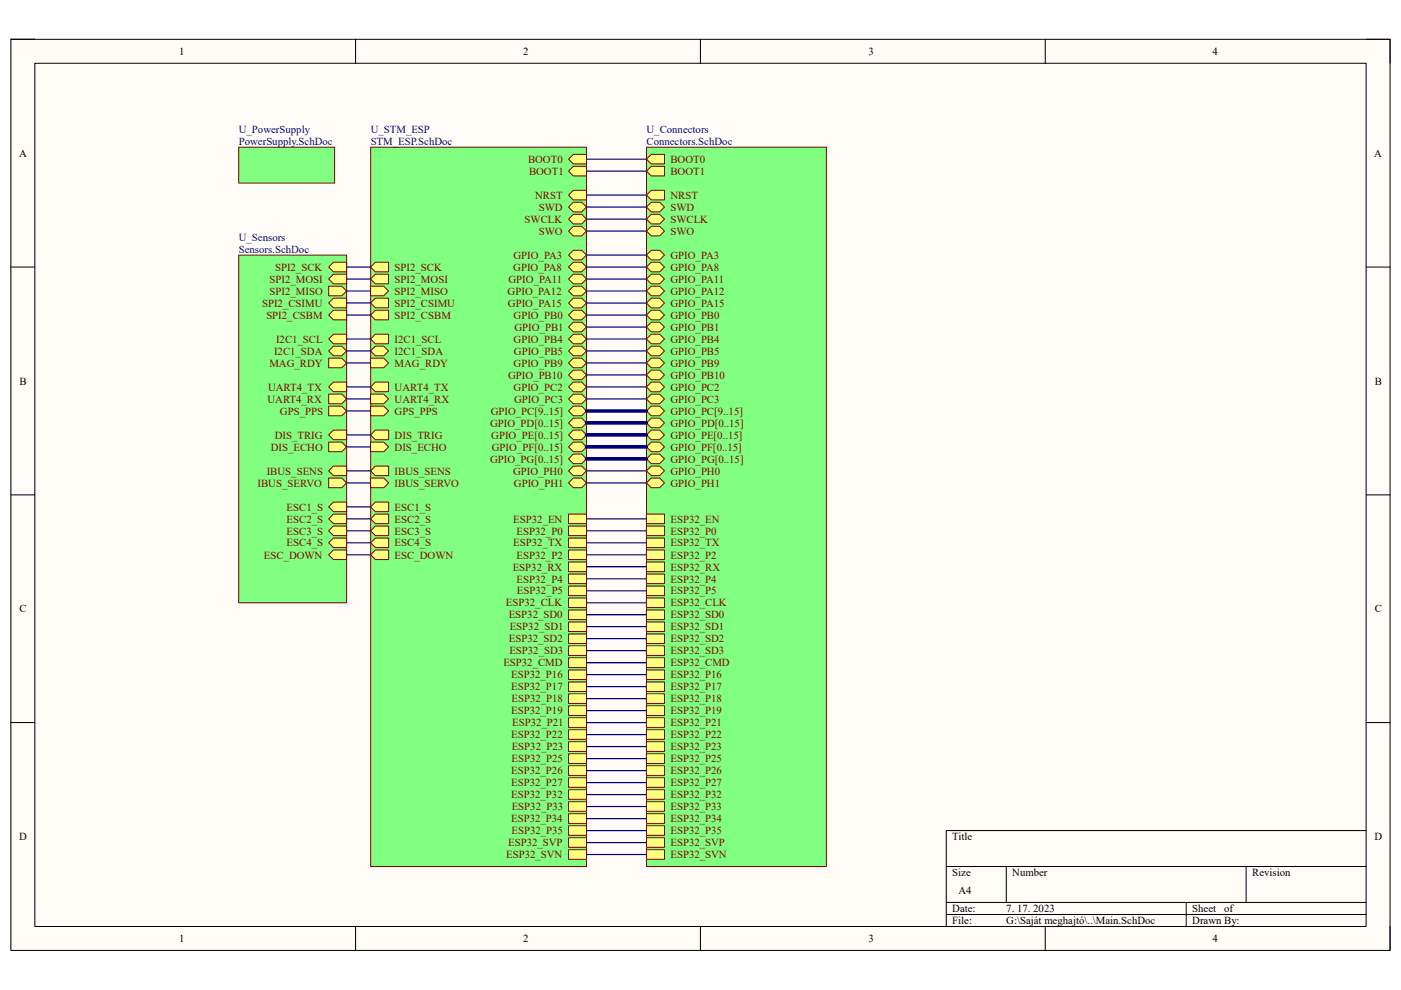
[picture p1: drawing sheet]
<svg xmlns="http://www.w3.org/2000/svg" width="297mm" height="210mm" viewBox="0 0 297 210" stroke-linecap="round" stroke-linejoin="round" font-family="sans-serif">
<defs><g id="words">
<g font-size="2.3">
<text x="38" y="11.7">1</text>
<text x="110.9" y="11.7">2</text>
<text x="184.1" y="11.7">3</text>
<text x="257.1" y="11.7">4</text>
<text x="4" y="33.3">A</text>
<text x="291.4" y="33.3">A</text>
<text x="4.1" y="81.6">B</text>
<text x="291.5" y="81.6">B</text>
<text x="4.1" y="129.9">C</text>
<text x="291.5" y="129.9">C</text>
<text x="4.1" y="178.2">D</text>
<text x="201.9" y="178.2">Title</text>
<text x="291.4" y="178.2">D</text>
<text x="201.9" y="185.8">Size</text>
<text x="214.6" y="185.8">Number</text>
<text x="265.5" y="185.8">Revision</text>
<text x="203.2" y="189.7">A4</text>
<text x="201.9" y="193.5">Date:</text>
<text x="201.9" y="196">File:</text>
<text x="213.4" y="193.5">7. 17. 2023</text>
<text x="213.4" y="196">G:\Saját meghajtó\..\Main.SchDoc</text>
<text x="252.8" y="193.5">Sheet</text>
<text x="252.8" y="196">Drawn By:</text>
<text x="259.6" y="193.5">of</text>
<text x="38" y="199.8">1</text>
<text x="110.9" y="199.8">2</text>
<text x="184.1" y="199.8">3</text>
<text x="257.1" y="199.8">4</text>
</g>
<g font-size="2.3" fill="#000080">
<text x="50.6" y="28.2">U_PowerSupply</text>
<text x="78.6" y="28.2">U_STM_ESP</text>
<text x="137.1" y="28.2">U_Connectors</text>
<text x="50.6" y="30.7">PowerSupply.SchDoc</text>
<text x="78.6" y="30.7">STM_ESP.SchDoc</text>
<text x="137.1" y="30.7">Connectors.SchDoc</text>
<text x="50.6" y="51.1">U_Sensors</text>
<text x="50.6" y="53.6">Sensors.SchDoc</text>
</g>
<g font-size="2.3" fill="#800000">
<text x="111.9" y="34.5">BOOT0</text>
<text x="142.2" y="34.5">BOOT0</text>
<text x="112.2" y="37.1">BOOT1</text>
<text x="142.2" y="37.1">BOOT1</text>
<text x="111.2" y="47.3">SWCLK</text>
<text x="113.5" y="42.2">NRST</text>
<text x="114.3" y="44.7">SWD</text>
<text x="142.2" y="42.2">NRST</text>
<text x="142.2" y="44.7">SWD</text>
<text x="142.2" y="47.3">SWCLK</text>
<text x="114.3" y="49.8">SWO</text>
<text x="142.2" y="49.8">SWO</text>
<text x="57.1" y="60">SPI2_MOSI</text>
<text x="58.3" y="57.4">SPI2_SCK</text>
<text x="83.7" y="57.4">SPI2_SCK</text>
<text x="83.7" y="60">SPI2_MOSI</text>
<text x="107.8" y="60">GPIO_PA11</text>
<text x="108.8" y="57.4">GPIO_PA8</text>
<text x="108.9" y="54.9">GPIO_PA3</text>
<text x="142.2" y="54.9">GPIO_PA3</text>
<text x="142.2" y="57.4">GPIO_PA8</text>
<text x="142.2" y="60">GPIO_PA11</text>
<text x="55.6" y="65.1">SPI2_CSIMU</text>
<text x="57.1" y="62.5">SPI2_MISO</text>
<text x="83.7" y="62.5">SPI2_MISO</text>
<text x="83.7" y="65.1">SPI2_CSIMU</text>
<text x="107.6" y="62.5">GPIO_PA12</text>
<text x="107.7" y="65.1">GPIO_PA15</text>
<text x="142.2" y="62.5">GPIO_PA12</text>
<text x="142.2" y="65.1">GPIO_PA15</text>
<text x="56.5" y="67.6">SPI2_CSBM</text>
<text x="83.7" y="67.6">SPI2_CSBM</text>
<text x="108.9" y="67.6">GPIO_PB0</text>
<text x="109.1" y="70.1">GPIO_PB1</text>
<text x="142.2" y="67.6">GPIO_PB0</text>
<text x="142.2" y="70.1">GPIO_PB1</text>
<text x="57.1" y="77.8">MAG_RDY</text>
<text x="58.1" y="75.2">I2C1_SDA</text>
<text x="58.5" y="72.7">I2C1_SCL</text>
<text x="83.7" y="72.7">I2C1_SCL</text>
<text x="83.7" y="75.2">I2C1_SDA</text>
<text x="83.7" y="77.8">MAG_RDY</text>
<text x="108.9" y="77.8">GPIO_PB9</text>
<text x="108.9" y="72.7">GPIO_PB4</text>
<text x="109" y="75.2">GPIO_PB5</text>
<text x="142.2" y="72.7">GPIO_PB4</text>
<text x="142.2" y="75.2">GPIO_PB5</text>
<text x="142.2" y="77.8">GPIO_PB9</text>
<text x="56.8" y="82.9">UART4_TX</text>
<text x="83.7" y="82.9">UART4_TX</text>
<text x="107.7" y="80.3">GPIO_PB10</text>
<text x="108.9" y="82.9">GPIO_PC2</text>
<text x="142.2" y="80.3">GPIO_PB10</text>
<text x="142.2" y="82.9">GPIO_PC2</text>
<text x="56.7" y="85.4">UART4_RX</text>
<text x="59.3" y="87.9">GPS_PPS</text>
<text x="83.7" y="85.4">UART4_RX</text>
<text x="83.7" y="87.9">GPS_PPS</text>
<text x="104" y="87.9">GPIO_PC[9..15]</text>
<text x="109" y="85.4">GPIO_PC3</text>
<text x="142.2" y="85.4">GPIO_PC3</text>
<text x="142.2" y="87.9">GPIO_PC[9..15]</text>
<text x="57.4" y="95.6">DIS_ECHO</text>
<text x="58.2" y="93">DIS_TRIG</text>
<text x="83.7" y="93">DIS_TRIG</text>
<text x="83.7" y="95.6">DIS_ECHO</text>
<text x="103.9" y="90.5">GPIO_PD[0..15]</text>
<text x="104.2" y="93">GPIO_PE[0..15]</text>
<text x="104.3" y="95.6">GPIO_PF[0..15]</text>
<text x="142.2" y="93">GPIO_PE[0..15]</text>
<text x="142.2" y="90.5">GPIO_PD[0..15]</text>
<text x="142.2" y="95.6">GPIO_PF[0..15]</text>
<text x="56.6" y="100.7">IBUS_SENS</text>
<text x="83.7" y="100.7">IBUS_SENS</text>
<text x="103.9" y="98.1">GPIO_PG[0..15]</text>
<text x="108.8" y="100.7">GPIO_PH0</text>
<text x="142.2" y="100.7">GPIO_PH0</text>
<text x="142.2" y="98.1">GPIO_PG[0..15]</text>
<text x="54.6" y="103.2">IBUS_SERVO</text>
<text x="83.7" y="103.2">IBUS_SERVO</text>
<text x="109" y="103.2">GPIO_PH1</text>
<text x="142.2" y="103.2">GPIO_PH1</text>
<text x="60.8" y="108.3">ESC1_S</text>
<text x="60.8" y="110.8">ESC2_S</text>
<text x="60.8" y="113.4">ESC3_S</text>
<text x="83.7" y="108.3">ESC1_S</text>
<text x="83.7" y="110.8">ESC2_S</text>
<text x="83.7" y="113.4">ESC3_S</text>
<text x="108.8" y="110.8">ESP32_EN</text>
<text x="109.5" y="113.4">ESP32_P0</text>
<text x="142.2" y="110.8">ESP32_EN</text>
<text x="142.2" y="113.4">ESP32_P0</text>
<text x="55.9" y="118.5">ESC_DOWN</text>
<text x="60.8" y="115.9">ESC4_S</text>
<text x="83.7" y="115.9">ESC4_S</text>
<text x="83.7" y="118.5">ESC_DOWN</text>
<text x="108.8" y="115.9">ESP32_TX</text>
<text x="109.5" y="118.5">ESP32_P2</text>
<text x="142.2" y="115.9">ESP32_TX</text>
<text x="142.2" y="118.5">ESP32_P2</text>
<text x="108.7" y="121">ESP32_RX</text>
<text x="109.5" y="123.5">ESP32_P4</text>
<text x="142.2" y="121">ESP32_RX</text>
<text x="142.2" y="123.5">ESP32_P4</text>
<text x="107.3" y="128.6">ESP32_CLK</text>
<text x="107.9" y="131.2">ESP32_SD0</text>
<text x="109.6" y="126.1">ESP32_P5</text>
<text x="142.2" y="126.1">ESP32_P5</text>
<text x="142.2" y="131.2">ESP32_SD0</text>
<text x="142.2" y="128.6">ESP32_CLK</text>
<text x="107.9" y="136.2">ESP32_SD2</text>
<text x="108.1" y="133.7">ESP32_SD1</text>
<text x="142.2" y="136.2">ESP32_SD2</text>
<text x="142.2" y="133.7">ESP32_SD1</text>
<text x="106.7" y="141.4">ESP32_CMD</text>
<text x="108" y="138.8">ESP32_SD3</text>
<text x="108.4" y="143.9">ESP32_P16</text>
<text x="142.2" y="138.8">ESP32_SD3</text>
<text x="142.2" y="141.4">ESP32_CMD</text>
<text x="142.2" y="143.9">ESP32_P16</text>
<text x="108.4" y="146.4">ESP32_P17</text>
<text x="108.4" y="149">ESP32_P18</text>
<text x="142.2" y="149">ESP32_P18</text>
<text x="142.2" y="146.4">ESP32_P17</text>
<text x="108.4" y="151.5">ESP32_P19</text>
<text x="108.6" y="154.1">ESP32_P21</text>
<text x="142.2" y="154.1">ESP32_P21</text>
<text x="142.2" y="151.5">ESP32_P19</text>
<text x="108.4" y="156.6">ESP32_P22</text>
<text x="108.5" y="161.7">ESP32_P25</text>
<text x="108.5" y="159.2">ESP32_P23</text>
<text x="142.2" y="161.7">ESP32_P25</text>
<text x="142.2" y="159.2">ESP32_P23</text>
<text x="142.2" y="156.6">ESP32_P22</text>
<text x="108.4" y="164.2">ESP32_P26</text>
<text x="108.4" y="166.8">ESP32_P27</text>
<text x="142.2" y="164.2">ESP32_P26</text>
<text x="142.2" y="166.8">ESP32_P27</text>
<text x="108.4" y="169.3">ESP32_P32</text>
<text x="108.5" y="171.9">ESP32_P33</text>
<text x="142.2" y="169.3">ESP32_P32</text>
<text x="142.2" y="171.9">ESP32_P33</text>
<text x="107.7" y="179.5">ESP32_SVP</text>
<text x="108.4" y="174.4">ESP32_P34</text>
<text x="108.5" y="177">ESP32_P35</text>
<text x="142.2" y="179.5">ESP32_SVP</text>
<text x="142.2" y="174.4">ESP32_P34</text>
<text x="142.2" y="177">ESP32_P35</text>
<text x="107.3" y="182">ESP32_SVN</text>
<text x="142.2" y="182">ESP32_SVN</text>
</g>
</g></defs>
<path d="M2.3 8.3h292.4v193.3h-292.4z" fill="#fffcf8"/>
<path d="M2.3 8.3h292.4v193.3h-292.4z" fill="none" stroke="#000" stroke-width=".21"/>
<path d="M7.4 13.4h282.2v183.1h-282.2z" fill="#fffcf8"/>
<g fill="none" stroke="#000" stroke-width=".21">
<path d="M2.3 8.3h5.1M7.4 13.4h282.2v183.1h-282.2zM75.4 8.3v5.1M148.5 8.3v5.1M221.6 8.3v5.1M289.6 8.3h5.1v5.1M2.3 56.6h5.1M289.6 56.6h5.1M2.3 105h5.1M289.6 105h5.1M2.3 153.3h5.1M289.6 153.3h5.1"/>
<path d="M289.6 176.2h-89v20.3M75.4 196.5v5.1M148.5 196.5v5.1M200.6 183.8h89M200.6 191.4h89M200.6 194h89M213.4 183.8v7.6M221.6 196.5v5.1M251.5 191.4v5.1M264.2 183.8v7.6M294.7 196.5v5.1"/>
</g>
<path d="M78.6 31.2h45.8v152.6h-45.8z" fill="#80ff80"/>
<path d="M78.6 31.2h45.8v152.6h-45.8z" fill="none" stroke="#800000" stroke-width=".21"/>
<path d="M78.6 82.1l1-1.1h2.8v2.1h-2.8z" fill-rule="evenodd" fill="#ffff80"/>
<path d="M78.6 82.1l1-1.1h2.8v2.1h-2.8z" fill="none" stroke="#800000" stroke-width=".21"/>
<path d="M78.6 83.6h2.8l1 1-1 1h-2.8z" fill-rule="evenodd" fill="#ffff80"/>
<path d="M78.6 83.6h2.8l1 1-1 1h-2.8z" fill="none" stroke="#800000" stroke-width=".21"/>
<path d="M78.6 71.9l1-1h2.8v2h-2.8z" fill-rule="evenodd" fill="#ffff80"/>
<path d="M78.6 71.9l1-1h2.8v2h-2.8z" fill="none" stroke="#800000" stroke-width=".21"/>
<path d="M78.6 74.4l1-1h1.8l1 1-1 1.1h-1.8z" fill-rule="evenodd" fill="#ffff80"/>
<path d="M78.6 74.4l1-1h1.8l1 1-1 1.1h-1.8z" fill="none" stroke="#800000" stroke-width=".21"/>
<path d="M78.6 56.6l1-1h2.8v2.1h-2.8z" fill-rule="evenodd" fill="#ffff80"/>
<path d="M78.6 56.6l1-1h2.8v2.1h-2.8z" fill="none" stroke="#800000" stroke-width=".21"/>
<path d="M78.6 60.7h2.8l1 1-1 1h-2.8z" fill-rule="evenodd" fill="#ffff80"/>
<path d="M78.6 60.7h2.8l1 1-1 1h-2.8z" fill="none" stroke="#800000" stroke-width=".21"/>
<path d="M78.6 59.2l1-1h2.8v2h-2.8z" fill-rule="evenodd" fill="#ffff80"/>
<path d="M78.6 59.2l1-1h2.8v2h-2.8z" fill="none" stroke="#800000" stroke-width=".21"/>
<path d="M78.6 86.1h2.8l1 1.1-1 1h-2.8z" fill-rule="evenodd" fill="#ffff80"/>
<path d="M78.6 86.1h2.8l1 1.1-1 1h-2.8z" fill="none" stroke="#800000" stroke-width=".21"/>
<path d="M78.6 64.3l1-1.1h2.8v2.1h-2.8z" fill-rule="evenodd" fill="#ffff80"/>
<path d="M78.6 64.3l1-1.1h2.8v2.1h-2.8z" fill="none" stroke="#800000" stroke-width=".21"/>
<path d="M78.6 66.8l1-1h2.8v2h-2.8z" fill-rule="evenodd" fill="#ffff80"/>
<path d="M78.6 66.8l1-1h2.8v2h-2.8z" fill="none" stroke="#800000" stroke-width=".21"/>
<path d="M78.6 76h2.8l1 1-1 1h-2.8z" fill-rule="evenodd" fill="#ffff80"/>
<path d="M78.6 76h2.8l1 1-1 1h-2.8z" fill="none" stroke="#800000" stroke-width=".21"/>
<path d="M79.6 91.2h2.8v2.1h-2.8l-1-1.1z" fill-rule="evenodd" fill="#ffff80"/>
<path d="M79.6 91.2h2.8v2.1h-2.8l-1-1.1z" fill="none" stroke="#800000" stroke-width=".21"/>
<path d="M78.6 93.8h2.8l1 1-1 1h-2.8z" fill-rule="evenodd" fill="#ffff80"/>
<path d="M78.6 93.8h2.8l1 1-1 1h-2.8z" fill="none" stroke="#800000" stroke-width=".21"/>
<path d="M79.6 98.8h2.8v2.1h-2.8l-1-1z" fill-rule="evenodd" fill="#ffff80"/>
<path d="M79.6 98.8h2.8v2.1h-2.8l-1-1z" fill="none" stroke="#800000" stroke-width=".21"/>
<path d="M78.6 101.4h2.8l1 1-1 1h-2.8z" fill-rule="evenodd" fill="#ffff80"/>
<path d="M78.6 101.4h2.8l1 1-1 1h-2.8z" fill="none" stroke="#800000" stroke-width=".21"/>
<path d="M79.6 106.5h2.8v2h-2.8l-1-1z" fill-rule="evenodd" fill="#ffff80"/>
<path d="M79.6 106.5h2.8v2h-2.8l-1-1z" fill="none" stroke="#800000" stroke-width=".21"/>
<path d="M79.6 109h2.8v2.1h-2.8l-1-1.1z" fill-rule="evenodd" fill="#ffff80"/>
<path d="M79.6 109h2.8v2.1h-2.8l-1-1.1z" fill="none" stroke="#800000" stroke-width=".21"/>
<path d="M79.6 111.6h2.8v2h-2.8l-1-1z" fill-rule="evenodd" fill="#ffff80"/>
<path d="M79.6 111.6h2.8v2h-2.8l-1-1z" fill="none" stroke="#800000" stroke-width=".21"/>
<path d="M79.6 114.1h2.8v2h-2.8l-1-1z" fill-rule="evenodd" fill="#ffff80"/>
<path d="M79.6 114.1h2.8v2h-2.8l-1-1z" fill="none" stroke="#800000" stroke-width=".21"/>
<path d="M79.6 116.6h2.8v2.1h-2.8l-1-1z" fill-rule="evenodd" fill="#ffff80"/>
<path d="M79.6 116.6h2.8v2.1h-2.8l-1-1z" fill="none" stroke="#800000" stroke-width=".21"/>
<path d="M121.6 53.1h1.7l1.1 1-1.1 1h-1.7l-1.1-1z" fill-rule="evenodd" fill="#ffff80"/>
<path d="M121.6 53.1h1.7l1.1 1-1.1 1h-1.7l-1.1-1z" fill="none" stroke="#800000" stroke-width=".21"/>
<path d="M120.5 56.6l1.1-1h1.7l1.1 1-1.1 1.1h-1.7z" fill-rule="evenodd" fill="#ffff80"/>
<path d="M120.5 56.6l1.1-1h1.7l1.1 1-1.1 1.1h-1.7z" fill="none" stroke="#800000" stroke-width=".21"/>
<path d="M120.5 77l1.1-1h1.7l1.1 1-1.1 1h-1.7z" fill-rule="evenodd" fill="#ffff80"/>
<path d="M120.5 77l1.1-1h1.7l1.1 1-1.1 1h-1.7z" fill="none" stroke="#800000" stroke-width=".21"/>
<path d="M120.5 79.5l1.1-1h1.7l1.1 1-1.1 1h-1.7z" fill-rule="evenodd" fill="#ffff80"/>
<path d="M120.5 79.5l1.1-1h1.7l1.1 1-1.1 1h-1.7z" fill="none" stroke="#800000" stroke-width=".21"/>
<path d="M120.5 33.8l1.1-1.1h2.8v2.1h-2.8z" fill-rule="evenodd" fill="#ffff80"/>
<path d="M120.5 33.8l1.1-1.1h2.8v2.1h-2.8z" fill="none" stroke="#800000" stroke-width=".21"/>
<path d="M120.5 41.4l1.1-1h2.8v2h-2.8z" fill-rule="evenodd" fill="#ffff80"/>
<path d="M120.5 41.4l1.1-1h2.8v2h-2.8z" fill="none" stroke="#800000" stroke-width=".21"/>
<path d="M120.5 59.2l1.1-1h1.7l1.1 1-1.1 1h-1.7z" fill-rule="evenodd" fill="#ffff80"/>
<path d="M120.5 59.2l1.1-1h1.7l1.1 1-1.1 1h-1.7z" fill="none" stroke="#800000" stroke-width=".21"/>
<path d="M120.5 61.7l1.1-1h1.7l1.1 1-1.1 1h-1.7z" fill-rule="evenodd" fill="#ffff80"/>
<path d="M120.5 61.7l1.1-1h1.7l1.1 1-1.1 1h-1.7z" fill="none" stroke="#800000" stroke-width=".21"/>
<path d="M121.6 63.2h1.7l1.1 1.1-1.1 1h-1.7l-1.1-1z" fill-rule="evenodd" fill="#ffff80"/>
<path d="M121.6 63.2h1.7l1.1 1.1-1.1 1h-1.7l-1.1-1z" fill="none" stroke="#800000" stroke-width=".21"/>
<path d="M120.5 66.8l1.1-1h1.7l1.1 1-1.1 1h-1.7z" fill-rule="evenodd" fill="#ffff80"/>
<path d="M120.5 66.8l1.1-1h1.7l1.1 1-1.1 1h-1.7z" fill="none" stroke="#800000" stroke-width=".21"/>
<path d="M121.6 68.3h1.7l1.1 1.1-1.1 1h-1.7l-1.1-1z" fill-rule="evenodd" fill="#ffff80"/>
<path d="M121.6 68.3h1.7l1.1 1.1-1.1 1h-1.7l-1.1-1z" fill="none" stroke="#800000" stroke-width=".21"/>
<path d="M120.5 36.3l1.1-1h2.8v2h-2.8z" fill-rule="evenodd" fill="#ffff80"/>
<path d="M120.5 36.3l1.1-1h2.8v2h-2.8z" fill="none" stroke="#800000" stroke-width=".21"/>
<path d="M121.6 70.9h1.7l1.1 1-1.1 1h-1.7l-1.1-1z" fill-rule="evenodd" fill="#ffff80"/>
<path d="M121.6 70.9h1.7l1.1 1-1.1 1h-1.7l-1.1-1z" fill="none" stroke="#800000" stroke-width=".21"/>
<path d="M120.5 74.4l1.1-1h1.7l1.1 1-1.1 1.1h-1.7z" fill-rule="evenodd" fill="#ffff80"/>
<path d="M120.5 74.4l1.1-1h1.7l1.1 1-1.1 1.1h-1.7z" fill="none" stroke="#800000" stroke-width=".21"/>
<path d="M121.6 42.9h1.7l1.1 1-1.1 1.1h-1.7l-1.1-1.1z" fill-rule="evenodd" fill="#ffff80"/>
<path d="M121.6 42.9h1.7l1.1 1-1.1 1.1h-1.7l-1.1-1.1z" fill="none" stroke="#800000" stroke-width=".21"/>
<path d="M121.6 81h1.7l1.1 1.1-1.1 1h-1.7l-1.1-1z" fill-rule="evenodd" fill="#ffff80"/>
<path d="M121.6 81h1.7l1.1 1.1-1.1 1h-1.7l-1.1-1z" fill="none" stroke="#800000" stroke-width=".21"/>
<path d="M121.6 83.6h1.7l1.1 1-1.1 1h-1.7l-1.1-1z" fill-rule="evenodd" fill="#ffff80"/>
<path d="M121.6 83.6h1.7l1.1 1-1.1 1h-1.7l-1.1-1z" fill="none" stroke="#800000" stroke-width=".21"/>
<path d="M120.5 99.9l1.1-1.1h1.7l1.1 1.1-1.1 1h-1.7z" fill-rule="evenodd" fill="#ffff80"/>
<path d="M120.5 99.9l1.1-1.1h1.7l1.1 1.1-1.1 1h-1.7z" fill="none" stroke="#800000" stroke-width=".21"/>
<path d="M121.6 101.4h1.7l1.1 1-1.1 1h-1.7l-1.1-1z" fill-rule="evenodd" fill="#ffff80"/>
<path d="M121.6 101.4h1.7l1.1 1-1.1 1h-1.7l-1.1-1z" fill="none" stroke="#800000" stroke-width=".21"/>
<path d="M121.6 88.7h1.7l1.1 1-1.1 1h-1.7l-1.1-1z" fill-rule="evenodd" fill="#ffff80"/>
<path d="M121.6 88.7h1.7l1.1 1-1.1 1h-1.7l-1.1-1z" fill="none" stroke="#800000" stroke-width=".21"/>
<path d="M121.6 96.3h1.7l1.1 1-1.1 1h-1.7l-1.1-1z" fill-rule="evenodd" fill="#ffff80"/>
<path d="M121.6 96.3h1.7l1.1 1-1.1 1h-1.7l-1.1-1z" fill="none" stroke="#800000" stroke-width=".21"/>
<path d="M121.6 86.1h1.7l1.1 1.1-1.1 1h-1.7l-1.1-1z" fill-rule="evenodd" fill="#ffff80"/>
<path d="M121.6 86.1h1.7l1.1 1.1-1.1 1h-1.7l-1.1-1z" fill="none" stroke="#800000" stroke-width=".21"/>
<path d="M120.5 94.8l1.1-1h1.7l1.1 1-1.1 1h-1.7z" fill-rule="evenodd" fill="#ffff80"/>
<path d="M120.5 94.8l1.1-1h1.7l1.1 1-1.1 1h-1.7z" fill="none" stroke="#800000" stroke-width=".21"/>
<path d="M120.5 92.2l1.1-1h1.7l1.1 1-1.1 1.1h-1.7z" fill-rule="evenodd" fill="#ffff80"/>
<path d="M120.5 92.2l1.1-1h1.7l1.1 1-1.1 1.1h-1.7z" fill="none" stroke="#800000" stroke-width=".21"/>
<path d="M120.5 109h3.9v2.1h-3.9z" fill="#ffff80"/>
<path d="M120.5 109h3.9v2.1h-3.9z" fill="none" stroke="#800000" stroke-width=".21"/>
<path d="M120.5 177.7h3.9v2h-3.9z" fill="#ffff80"/>
<path d="M120.5 177.7h3.9v2h-3.9z" fill="none" stroke="#800000" stroke-width=".21"/>
<path d="M120.5 180.2h3.9v2.1h-3.9z" fill="#ffff80"/>
<path d="M120.5 180.2h3.9v2.1h-3.9z" fill="none" stroke="#800000" stroke-width=".21"/>
<path d="M120.5 172.6h3.9v2h-3.9z" fill="#ffff80"/>
<path d="M120.5 172.6h3.9v2h-3.9z" fill="none" stroke="#800000" stroke-width=".21"/>
<path d="M120.5 175.2h3.9v2h-3.9z" fill="#ffff80"/>
<path d="M120.5 175.2h3.9v2h-3.9z" fill="none" stroke="#800000" stroke-width=".21"/>
<path d="M120.5 167.5h3.9v2h-3.9z" fill="#ffff80"/>
<path d="M120.5 167.5h3.9v2h-3.9z" fill="none" stroke="#800000" stroke-width=".21"/>
<path d="M120.5 170.1h3.9v2h-3.9z" fill="#ffff80"/>
<path d="M120.5 170.1h3.9v2h-3.9z" fill="none" stroke="#800000" stroke-width=".21"/>
<path d="M120.5 159.9h3.9v2h-3.9z" fill="#ffff80"/>
<path d="M120.5 159.9h3.9v2h-3.9z" fill="none" stroke="#800000" stroke-width=".21"/>
<path d="M120.5 162.4h3.9v2.1h-3.9z" fill="#ffff80"/>
<path d="M120.5 162.4h3.9v2.1h-3.9z" fill="none" stroke="#800000" stroke-width=".21"/>
<path d="M120.5 165h3.9v2h-3.9z" fill="#ffff80"/>
<path d="M120.5 165h3.9v2h-3.9z" fill="none" stroke="#800000" stroke-width=".21"/>
<path d="M120.5 134.5h3.9v2h-3.9z" fill="#ffff80"/>
<path d="M120.5 134.5h3.9v2h-3.9z" fill="none" stroke="#800000" stroke-width=".21"/>
<path d="M120.5 137h3.9v2h-3.9z" fill="#ffff80"/>
<path d="M120.5 137h3.9v2h-3.9z" fill="none" stroke="#800000" stroke-width=".21"/>
<path d="M120.5 139.5h3.9v2.1h-3.9z" fill="#ffff80"/>
<path d="M120.5 139.5h3.9v2.1h-3.9z" fill="none" stroke="#800000" stroke-width=".21"/>
<path d="M120.5 157.3h3.9v2.1h-3.9z" fill="#ffff80"/>
<path d="M120.5 157.3h3.9v2.1h-3.9z" fill="none" stroke="#800000" stroke-width=".21"/>
<path d="M120.5 154.8h3.9v2h-3.9z" fill="#ffff80"/>
<path d="M120.5 154.8h3.9v2h-3.9z" fill="none" stroke="#800000" stroke-width=".21"/>
<path d="M120.5 114.1h3.9v2h-3.9z" fill="#ffff80"/>
<path d="M120.5 114.1h3.9v2h-3.9z" fill="none" stroke="#800000" stroke-width=".21"/>
<path d="M120.5 119.2h3.9v2h-3.9z" fill="#ffff80"/>
<path d="M120.5 119.2h3.9v2h-3.9z" fill="none" stroke="#800000" stroke-width=".21"/>
<path d="M120.5 152.3h3.9v2h-3.9z" fill="#ffff80"/>
<path d="M120.5 152.3h3.9v2h-3.9z" fill="none" stroke="#800000" stroke-width=".21"/>
<path d="M120.5 149.7h3.9v2h-3.9z" fill="#ffff80"/>
<path d="M120.5 149.7h3.9v2h-3.9z" fill="none" stroke="#800000" stroke-width=".21"/>
<path d="M120.5 147.2h3.9v2h-3.9z" fill="#ffff80"/>
<path d="M120.5 147.2h3.9v2h-3.9z" fill="none" stroke="#800000" stroke-width=".21"/>
<path d="M120.5 124.3h3.9v2h-3.9z" fill="#ffff80"/>
<path d="M120.5 124.3h3.9v2h-3.9z" fill="none" stroke="#800000" stroke-width=".21"/>
<path d="M120.5 144.6h3.9v2.1h-3.9z" fill="#ffff80"/>
<path d="M120.5 144.6h3.9v2.1h-3.9z" fill="none" stroke="#800000" stroke-width=".21"/>
<path d="M120.5 142.1h3.9v2h-3.9z" fill="#ffff80"/>
<path d="M120.5 142.1h3.9v2h-3.9z" fill="none" stroke="#800000" stroke-width=".21"/>
<path d="M120.5 121.8h3.9v2h-3.9z" fill="#ffff80"/>
<path d="M120.5 121.8h3.9v2h-3.9z" fill="none" stroke="#800000" stroke-width=".21"/>
<path d="M120.5 111.6h3.9v2h-3.9z" fill="#ffff80"/>
<path d="M120.5 111.6h3.9v2h-3.9z" fill="none" stroke="#800000" stroke-width=".21"/>
<path d="M120.5 131.9h3.9v2h-3.9z" fill="#ffff80"/>
<path d="M120.5 131.9h3.9v2h-3.9z" fill="none" stroke="#800000" stroke-width=".21"/>
<path d="M120.5 129.4h3.9v2h-3.9z" fill="#ffff80"/>
<path d="M120.5 129.4h3.9v2h-3.9z" fill="none" stroke="#800000" stroke-width=".21"/>
<path d="M120.5 126.8h3.9v2.1h-3.9z" fill="#ffff80"/>
<path d="M120.5 126.8h3.9v2.1h-3.9z" fill="none" stroke="#800000" stroke-width=".21"/>
<path d="M120.5 116.6h3.9v2.1h-3.9z" fill="#ffff80"/>
<path d="M120.5 116.6h3.9v2.1h-3.9z" fill="none" stroke="#800000" stroke-width=".21"/>
<path d="M120.5 46.5l1.1-1h1.7l1.1 1-1.1 1h-1.7z" fill-rule="evenodd" fill="#ffff80"/>
<path d="M120.5 46.5l1.1-1h1.7l1.1 1-1.1 1h-1.7z" fill="none" stroke="#800000" stroke-width=".21"/>
<path d="M120.5 49l1.1-1h1.7l1.1 1-1.1 1h-1.7z" fill-rule="evenodd" fill="#ffff80"/>
<path d="M120.5 49l1.1-1h1.7l1.1 1-1.1 1h-1.7z" fill="none" stroke="#800000" stroke-width=".21"/>
<path d="M50.6 54.1h22.9v73.7h-22.9z" fill="#80ff80"/>
<path d="M50.6 54.1h22.9v73.7h-22.9z" fill="none" stroke="#800000" stroke-width=".21"/>
<path d="M69.7 99.9l1-1.1h2.8v2.1h-2.8z" fill-rule="evenodd" fill="#ffff80"/>
<path d="M69.7 99.9l1-1.1h2.8v2.1h-2.8z" fill="none" stroke="#800000" stroke-width=".21"/>
<path d="M69.7 101.4h2.8l1 1-1 1h-2.8z" fill-rule="evenodd" fill="#ffff80"/>
<path d="M69.7 101.4h2.8l1 1-1 1h-2.8z" fill="none" stroke="#800000" stroke-width=".21"/>
<path d="M69.7 107.5l1-1h2.8v2h-2.8z" fill-rule="evenodd" fill="#ffff80"/>
<path d="M69.7 107.5l1-1h2.8v2h-2.8z" fill="none" stroke="#800000" stroke-width=".21"/>
<path d="M69.7 110l1-1h2.8v2.1h-2.8z" fill-rule="evenodd" fill="#ffff80"/>
<path d="M69.7 110l1-1h2.8v2.1h-2.8z" fill="none" stroke="#800000" stroke-width=".21"/>
<path d="M69.7 112.6l1-1h2.8v2h-2.8z" fill-rule="evenodd" fill="#ffff80"/>
<path d="M69.7 112.6l1-1h2.8v2h-2.8z" fill="none" stroke="#800000" stroke-width=".21"/>
<path d="M69.7 115.1l1-1h2.8v2h-2.8z" fill-rule="evenodd" fill="#ffff80"/>
<path d="M69.7 115.1l1-1h2.8v2h-2.8z" fill="none" stroke="#800000" stroke-width=".21"/>
<path d="M69.7 82.1l1-1.1h2.8v2.1h-2.8z" fill-rule="evenodd" fill="#ffff80"/>
<path d="M69.7 82.1l1-1.1h2.8v2.1h-2.8z" fill="none" stroke="#800000" stroke-width=".21"/>
<path d="M69.7 83.6h2.8l1 1-1 1h-2.8z" fill-rule="evenodd" fill="#ffff80"/>
<path d="M69.7 83.6h2.8l1 1-1 1h-2.8z" fill="none" stroke="#800000" stroke-width=".21"/>
<path d="M69.7 86.1h2.8l1 1.1-1 1h-2.8z" fill-rule="evenodd" fill="#ffff80"/>
<path d="M69.7 86.1h2.8l1 1.1-1 1h-2.8z" fill="none" stroke="#800000" stroke-width=".21"/>
<path d="M69.7 64.3l1-1.1h2.8v2.1h-2.8z" fill-rule="evenodd" fill="#ffff80"/>
<path d="M69.7 64.3l1-1.1h2.8v2.1h-2.8z" fill="none" stroke="#800000" stroke-width=".21"/>
<path d="M69.7 56.6l1-1h2.8v2.1h-2.8z" fill-rule="evenodd" fill="#ffff80"/>
<path d="M69.7 56.6l1-1h2.8v2.1h-2.8z" fill="none" stroke="#800000" stroke-width=".21"/>
<path d="M69.7 60.7h2.8l1 1-1 1h-2.8z" fill-rule="evenodd" fill="#ffff80"/>
<path d="M69.7 60.7h2.8l1 1-1 1h-2.8z" fill="none" stroke="#800000" stroke-width=".21"/>
<path d="M69.7 59.2l1-1h2.8v2h-2.8z" fill-rule="evenodd" fill="#ffff80"/>
<path d="M69.7 59.2l1-1h2.8v2h-2.8z" fill="none" stroke="#800000" stroke-width=".21"/>
<path d="M69.7 66.8l1-1h2.8v2h-2.8z" fill-rule="evenodd" fill="#ffff80"/>
<path d="M69.7 66.8l1-1h2.8v2h-2.8z" fill="none" stroke="#800000" stroke-width=".21"/>
<path d="M69.7 71.9l1-1h2.8v2h-2.8z" fill-rule="evenodd" fill="#ffff80"/>
<path d="M69.7 71.9l1-1h2.8v2h-2.8z" fill="none" stroke="#800000" stroke-width=".21"/>
<path d="M70.7 73.4h1.8l1 1-1 1.1h-1.8l-1-1.1z" fill-rule="evenodd" fill="#ffff80"/>
<path d="M70.7 73.4h1.8l1 1-1 1.1h-1.8l-1-1.1z" fill="none" stroke="#800000" stroke-width=".21"/>
<path d="M69.7 76h2.8l1 1-1 1h-2.8z" fill-rule="evenodd" fill="#ffff80"/>
<path d="M69.7 76h2.8l1 1-1 1h-2.8z" fill="none" stroke="#800000" stroke-width=".21"/>
<path d="M69.7 92.2l1-1h2.8v2.1h-2.8z" fill-rule="evenodd" fill="#ffff80"/>
<path d="M69.7 92.2l1-1h2.8v2.1h-2.8z" fill="none" stroke="#800000" stroke-width=".21"/>
<path d="M69.7 93.8h2.8l1 1-1 1h-2.8z" fill-rule="evenodd" fill="#ffff80"/>
<path d="M69.7 93.8h2.8l1 1-1 1h-2.8z" fill="none" stroke="#800000" stroke-width=".21"/>
<path d="M69.7 117.7l1-1.1h2.8v2.1h-2.8z" fill-rule="evenodd" fill="#ffff80"/>
<path d="M69.7 117.7l1-1.1h2.8v2.1h-2.8z" fill="none" stroke="#800000" stroke-width=".21"/>
<path d="M137.1 31.2h38.1v152.6h-38.1z" fill="#80ff80"/>
<path d="M137.1 31.2h38.1v152.6h-38.1z" fill="none" stroke="#800000" stroke-width=".21"/>
<path d="M137.1 109h3.8v2.1h-3.8z" fill="#ffff80"/>
<path d="M137.1 109h3.8v2.1h-3.8z" fill="none" stroke="#800000" stroke-width=".21"/>
<path d="M137.1 177.7h3.8v2h-3.8z" fill="#ffff80"/>
<path d="M137.1 177.7h3.8v2h-3.8z" fill="none" stroke="#800000" stroke-width=".21"/>
<path d="M137.1 180.2h3.8v2.1h-3.8z" fill="#ffff80"/>
<path d="M137.1 180.2h3.8v2.1h-3.8z" fill="none" stroke="#800000" stroke-width=".21"/>
<path d="M137.1 172.6h3.8v2h-3.8z" fill="#ffff80"/>
<path d="M137.1 172.6h3.8v2h-3.8z" fill="none" stroke="#800000" stroke-width=".21"/>
<path d="M137.1 175.2h3.8v2h-3.8z" fill="#ffff80"/>
<path d="M137.1 175.2h3.8v2h-3.8z" fill="none" stroke="#800000" stroke-width=".21"/>
<path d="M137.1 167.5h3.8v2h-3.8z" fill="#ffff80"/>
<path d="M137.1 167.5h3.8v2h-3.8z" fill="none" stroke="#800000" stroke-width=".21"/>
<path d="M137.1 170.1h3.8v2h-3.8z" fill="#ffff80"/>
<path d="M137.1 170.1h3.8v2h-3.8z" fill="none" stroke="#800000" stroke-width=".21"/>
<path d="M137.1 159.9h3.8v2h-3.8z" fill="#ffff80"/>
<path d="M137.1 159.9h3.8v2h-3.8z" fill="none" stroke="#800000" stroke-width=".21"/>
<path d="M137.1 162.4h3.8v2.1h-3.8z" fill="#ffff80"/>
<path d="M137.1 162.4h3.8v2.1h-3.8z" fill="none" stroke="#800000" stroke-width=".21"/>
<path d="M137.1 165h3.8v2h-3.8z" fill="#ffff80"/>
<path d="M137.1 165h3.8v2h-3.8z" fill="none" stroke="#800000" stroke-width=".21"/>
<path d="M137.1 134.5h3.8v2h-3.8z" fill="#ffff80"/>
<path d="M137.1 134.5h3.8v2h-3.8z" fill="none" stroke="#800000" stroke-width=".21"/>
<path d="M137.1 137h3.8v2h-3.8z" fill="#ffff80"/>
<path d="M137.1 137h3.8v2h-3.8z" fill="none" stroke="#800000" stroke-width=".21"/>
<path d="M137.1 139.5h3.8v2.1h-3.8z" fill="#ffff80"/>
<path d="M137.1 139.5h3.8v2.1h-3.8z" fill="none" stroke="#800000" stroke-width=".21"/>
<path d="M137.1 157.3h3.8v2.1h-3.8z" fill="#ffff80"/>
<path d="M137.1 157.3h3.8v2.1h-3.8z" fill="none" stroke="#800000" stroke-width=".21"/>
<path d="M137.1 154.8h3.8v2h-3.8z" fill="#ffff80"/>
<path d="M137.1 154.8h3.8v2h-3.8z" fill="none" stroke="#800000" stroke-width=".21"/>
<path d="M137.1 114.1h3.8v2h-3.8z" fill="#ffff80"/>
<path d="M137.1 114.1h3.8v2h-3.8z" fill="none" stroke="#800000" stroke-width=".21"/>
<path d="M137.1 119.2h3.8v2h-3.8z" fill="#ffff80"/>
<path d="M137.1 119.2h3.8v2h-3.8z" fill="none" stroke="#800000" stroke-width=".21"/>
<path d="M137.1 152.3h3.8v2h-3.8z" fill="#ffff80"/>
<path d="M137.1 152.3h3.8v2h-3.8z" fill="none" stroke="#800000" stroke-width=".21"/>
<path d="M137.1 149.7h3.8v2h-3.8z" fill="#ffff80"/>
<path d="M137.1 149.7h3.8v2h-3.8z" fill="none" stroke="#800000" stroke-width=".21"/>
<path d="M137.1 147.2h3.8v2h-3.8z" fill="#ffff80"/>
<path d="M137.1 147.2h3.8v2h-3.8z" fill="none" stroke="#800000" stroke-width=".21"/>
<path d="M137.1 124.3h3.8v2h-3.8z" fill="#ffff80"/>
<path d="M137.1 124.3h3.8v2h-3.8z" fill="none" stroke="#800000" stroke-width=".21"/>
<path d="M137.1 144.6h3.8v2.1h-3.8z" fill="#ffff80"/>
<path d="M137.1 144.6h3.8v2.1h-3.8z" fill="none" stroke="#800000" stroke-width=".21"/>
<path d="M137.1 142.1h3.8v2h-3.8z" fill="#ffff80"/>
<path d="M137.1 142.1h3.8v2h-3.8z" fill="none" stroke="#800000" stroke-width=".21"/>
<path d="M137.1 121.8h3.8v2h-3.8z" fill="#ffff80"/>
<path d="M137.1 121.8h3.8v2h-3.8z" fill="none" stroke="#800000" stroke-width=".21"/>
<path d="M137.1 111.6h3.8v2h-3.8z" fill="#ffff80"/>
<path d="M137.1 111.6h3.8v2h-3.8z" fill="none" stroke="#800000" stroke-width=".21"/>
<path d="M137.1 131.9h3.8v2h-3.8z" fill="#ffff80"/>
<path d="M137.1 131.9h3.8v2h-3.8z" fill="none" stroke="#800000" stroke-width=".21"/>
<path d="M137.1 129.4h3.8v2h-3.8z" fill="#ffff80"/>
<path d="M137.1 129.4h3.8v2h-3.8z" fill="none" stroke="#800000" stroke-width=".21"/>
<path d="M137.1 126.8h3.8v2.1h-3.8z" fill="#ffff80"/>
<path d="M137.1 126.8h3.8v2.1h-3.8z" fill="none" stroke="#800000" stroke-width=".21"/>
<path d="M137.1 116.6h3.8v2.1h-3.8z" fill="#ffff80"/>
<path d="M137.1 116.6h3.8v2.1h-3.8z" fill="none" stroke="#800000" stroke-width=".21"/>
<path d="M137.1 54.1l1-1h1.8l1 1-1 1h-1.8z" fill-rule="evenodd" fill="#ffff80"/>
<path d="M137.1 54.1l1-1h1.8l1 1-1 1h-1.8z" fill="none" stroke="#800000" stroke-width=".21"/>
<path d="M137.1 56.6l1-1h1.8l1 1-1 1.1h-1.8z" fill-rule="evenodd" fill="#ffff80"/>
<path d="M137.1 56.6l1-1h1.8l1 1-1 1.1h-1.8z" fill="none" stroke="#800000" stroke-width=".21"/>
<path d="M137.1 59.2l1-1h1.8l1 1-1 1h-1.8z" fill-rule="evenodd" fill="#ffff80"/>
<path d="M137.1 59.2l1-1h1.8l1 1-1 1h-1.8z" fill="none" stroke="#800000" stroke-width=".21"/>
<path d="M137.1 61.7l1-1h1.8l1 1-1 1h-1.8z" fill-rule="evenodd" fill="#ffff80"/>
<path d="M137.1 61.7l1-1h1.8l1 1-1 1h-1.8z" fill="none" stroke="#800000" stroke-width=".21"/>
<path d="M137.1 64.3l1-1.1h1.8l1 1.1-1 1h-1.8z" fill-rule="evenodd" fill="#ffff80"/>
<path d="M137.1 64.3l1-1.1h1.8l1 1.1-1 1h-1.8z" fill="none" stroke="#800000" stroke-width=".21"/>
<path d="M137.1 66.8l1-1h1.8l1 1-1 1h-1.8z" fill-rule="evenodd" fill="#ffff80"/>
<path d="M137.1 66.8l1-1h1.8l1 1-1 1h-1.8z" fill="none" stroke="#800000" stroke-width=".21"/>
<path d="M137.1 69.4l1-1.1h1.8l1 1.1-1 1h-1.8z" fill-rule="evenodd" fill="#ffff80"/>
<path d="M137.1 69.4l1-1.1h1.8l1 1.1-1 1h-1.8z" fill="none" stroke="#800000" stroke-width=".21"/>
<path d="M137.1 71.9l1-1h1.8l1 1-1 1h-1.8z" fill-rule="evenodd" fill="#ffff80"/>
<path d="M137.1 71.9l1-1h1.8l1 1-1 1h-1.8z" fill="none" stroke="#800000" stroke-width=".21"/>
<path d="M137.1 74.4l1-1h1.8l1 1-1 1.1h-1.8z" fill-rule="evenodd" fill="#ffff80"/>
<path d="M137.1 74.4l1-1h1.8l1 1-1 1.1h-1.8z" fill="none" stroke="#800000" stroke-width=".21"/>
<path d="M137.1 79.5l1-1h1.8l1 1-1 1h-1.8z" fill-rule="evenodd" fill="#ffff80"/>
<path d="M137.1 79.5l1-1h1.8l1 1-1 1h-1.8z" fill="none" stroke="#800000" stroke-width=".21"/>
<path d="M137.1 82.1l1-1.1h1.8l1 1.1-1 1h-1.8z" fill-rule="evenodd" fill="#ffff80"/>
<path d="M137.1 82.1l1-1.1h1.8l1 1.1-1 1h-1.8z" fill="none" stroke="#800000" stroke-width=".21"/>
<path d="M137.1 84.6l1-1h1.8l1 1-1 1h-1.8z" fill-rule="evenodd" fill="#ffff80"/>
<path d="M137.1 84.6l1-1h1.8l1 1-1 1h-1.8z" fill="none" stroke="#800000" stroke-width=".21"/>
<path d="M137.1 99.9l1-1.1h1.8l1 1.1-1 1h-1.8z" fill-rule="evenodd" fill="#ffff80"/>
<path d="M137.1 99.9l1-1.1h1.8l1 1.1-1 1h-1.8z" fill="none" stroke="#800000" stroke-width=".21"/>
<path d="M137.1 102.4l1-1h1.8l1 1-1 1h-1.8z" fill-rule="evenodd" fill="#ffff80"/>
<path d="M137.1 102.4l1-1h1.8l1 1-1 1h-1.8z" fill="none" stroke="#800000" stroke-width=".21"/>
<path d="M137.1 77l1-1h1.8l1 1-1 1h-1.8z" fill-rule="evenodd" fill="#ffff80"/>
<path d="M137.1 77l1-1h1.8l1 1-1 1h-1.8z" fill="none" stroke="#800000" stroke-width=".21"/>
<path d="M137.1 87.2l1-1.1h1.8l1 1.1-1 1h-1.8z" fill-rule="evenodd" fill="#ffff80"/>
<path d="M137.1 87.2l1-1.1h1.8l1 1.1-1 1h-1.8z" fill="none" stroke="#800000" stroke-width=".21"/>
<path d="M137.1 92.2l1-1h1.8l1 1-1 1.1h-1.8z" fill-rule="evenodd" fill="#ffff80"/>
<path d="M137.1 92.2l1-1h1.8l1 1-1 1.1h-1.8z" fill="none" stroke="#800000" stroke-width=".21"/>
<path d="M137.1 89.7l1-1h1.8l1 1-1 1h-1.8z" fill-rule="evenodd" fill="#ffff80"/>
<path d="M137.1 89.7l1-1h1.8l1 1-1 1h-1.8z" fill="none" stroke="#800000" stroke-width=".21"/>
<path d="M137.1 94.8l1-1h1.8l1 1-1 1h-1.8z" fill-rule="evenodd" fill="#ffff80"/>
<path d="M137.1 94.8l1-1h1.8l1 1-1 1h-1.8z" fill="none" stroke="#800000" stroke-width=".21"/>
<path d="M137.1 97.3l1-1h1.8l1 1-1 1h-1.8z" fill-rule="evenodd" fill="#ffff80"/>
<path d="M137.1 97.3l1-1h1.8l1 1-1 1h-1.8z" fill="none" stroke="#800000" stroke-width=".21"/>
<path d="M137.1 33.8l1-1.1h2.8v2.1h-2.8z" fill-rule="evenodd" fill="#ffff80"/>
<path d="M137.1 33.8l1-1.1h2.8v2.1h-2.8z" fill="none" stroke="#800000" stroke-width=".21"/>
<path d="M137.1 41.4l1-1h2.8v2h-2.8z" fill-rule="evenodd" fill="#ffff80"/>
<path d="M137.1 41.4l1-1h2.8v2h-2.8z" fill="none" stroke="#800000" stroke-width=".21"/>
<path d="M137.1 36.3l1-1h2.8v2h-2.8z" fill-rule="evenodd" fill="#ffff80"/>
<path d="M137.1 36.3l1-1h2.8v2h-2.8z" fill="none" stroke="#800000" stroke-width=".21"/>
<path d="M137.1 43.9l1-1h1.8l1 1-1 1.1h-1.8z" fill-rule="evenodd" fill="#ffff80"/>
<path d="M137.1 43.9l1-1h1.8l1 1-1 1.1h-1.8z" fill="none" stroke="#800000" stroke-width=".21"/>
<path d="M137.1 49l1-1h1.8l1 1-1 1h-1.8z" fill-rule="evenodd" fill="#ffff80"/>
<path d="M137.1 49l1-1h1.8l1 1-1 1h-1.8z" fill="none" stroke="#800000" stroke-width=".21"/>
<path d="M137.1 46.5l1-1h1.8l1 1-1 1h-1.8z" fill-rule="evenodd" fill="#ffff80"/>
<path d="M137.1 46.5l1-1h1.8l1 1-1 1h-1.8z" fill="none" stroke="#800000" stroke-width=".21"/>
<path d="M50.6 31.2h20.3v7.6h-20.3z" fill="#80ff80"/>
<path d="M50.6 31.2h20.3v7.6h-20.3z" fill="none" stroke="#800000" stroke-width=".21"/>
<g fill="none" stroke="#000080" stroke-width=".25">
<path d="M124.4 33.8h12.7M124.4 36.3h12.7M73.5 56.6h5.1M73.5 59.2h5.1M124.4 56.6h12.7M124.4 59.2h12.7M124.4 41.4h12.7M124.4 43.9h12.7M124.4 46.5h12.7M124.4 49h12.7M124.4 54.1h12.7M73.5 64.3h5.1"/>
<path d="M73.5 71.9h5.1M73.5 77h5.1M73.5 61.7h5.1M73.5 66.8h5.1M73.5 74.4h5.1M124.4 61.7h12.7M124.4 66.8h12.7M124.4 71.9h12.7M124.4 74.4h12.7M124.4 77h12.7M124.4 79.5h12.7M124.4 64.3h12.7"/>
<path d="M124.4 69.4h12.7M73.5 84.6h5.1M73.5 94.8h5.1M73.5 82.1h5.1M73.5 87.2h5.1M73.5 92.2h5.1M73.5 99.9h5.1M124.4 82.1h12.7M124.4 99.9h12.7M124.4 84.6h12.7M73.5 102.4h5.1M73.5 110h5.1"/>
<path d="M73.5 115.1h5.1M73.5 107.5h5.1M73.5 117.7h5.1M73.5 112.6h5.1M124.4 102.4h12.7M124.4 110h12.7M124.4 117.7h12.7M124.4 112.6h12.7M124.4 115.1h12.7M124.4 120.2h12.7M124.4 122.8h12.7M124.4 125.3h12.7"/>
<path d="M124.4 127.8h12.7M124.4 130.4h12.7M124.4 132.9h12.7M124.4 135.5h12.7M124.4 138h12.7M124.4 140.6h12.7M124.4 143.1h12.7M124.4 145.6h12.7M124.4 148.2h12.7M124.4 150.7h12.7M124.4 153.3h12.7M124.4 155.8h12.7"/>
<path d="M124.4 158.3h12.7M124.4 173.6h12.7M124.4 178.7h12.7M124.4 160.9h12.7M124.4 163.4h12.7M124.4 166h12.7M124.4 168.5h12.7M124.4 171.1h12.7M124.4 176.2h12.7M124.4 181.3h12.7"/>
</g>
<path d="M124.4 87.2h12.7M124.4 89.7h12.7M124.4 92.2h12.7M124.4 94.8h12.7M124.4 97.3h12.7" fill="none" stroke="#000080" stroke-width=".76"/>
<use href="#words"/>
</svg>
